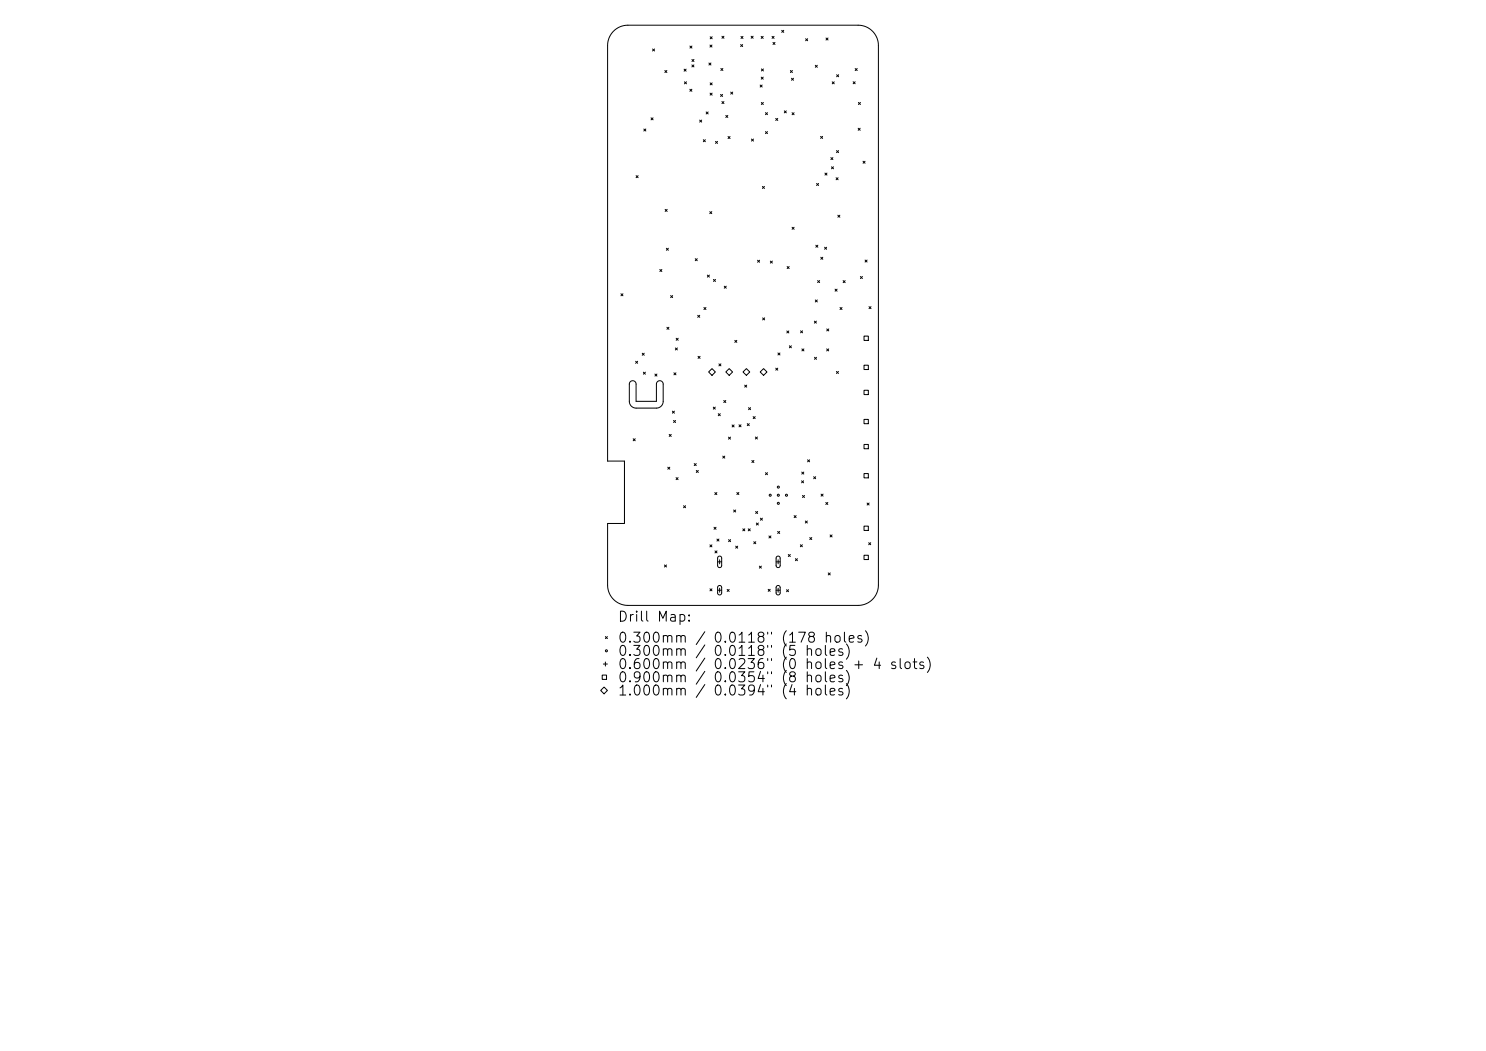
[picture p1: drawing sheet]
<svg xmlns="http://www.w3.org/2000/svg" width="297mm" height="210mm" viewBox="0 0 297 210" stroke-linecap="round" stroke-linejoin="round" font-family="sans-serif">
<defs><g id="words">
<g font-size="2">
<text x="123.3" y="124.7">Drill Map:</text>
<text x="123.3" y="128.9">0.300mm / 0.0118&quot; (178 holes)</text>
<text x="123.3" y="131.6">0.300mm</text>
<text x="142.4" y="131.6">0.0118&quot; (5</text>
<text x="123.3" y="134.2">0.600mm</text>
<text x="123.3" y="136.8">0.900mm / 0.0354&quot; (8 holes)</text>
<text x="142.4" y="134.2">0.0236&quot; (0 holes + 4 slots)</text>
<text x="123.3" y="139.5">1.000mm</text>
<text x="142.4" y="139.5">0.0394&quot; (4</text>
</g>
</g></defs>
<g fill="none" stroke="#000" stroke-width=".2">
<path d="M122.6 6.2a4.1 4.1 0 0 1 2.9-1.2h46a4.1 4.1 0 0 1 4.1 4.1v107.8a4.1 4.1 0 0 1-4.1 4.1h-46a4.1 4.1 0 0 1-4.1-4.1v-12.3h3.4v-12.5h-3.4v-83a4.1 4.1 0 0 1 1.2-2.9zM130.4 9.8l.4 .4M130.8 9.8l-.4 .4M132.9 14.1l.4 .4M133.3 14.1l-.4 .4M136.7 13.8l.4 .4M136.8 16.3l.4 .5M137.1 13.8l-.4 .4M137.2 16.3l-.4 .5M137.9 17.8l.4 .4M137.9 9.2l.4 .4M138.3 17.8l-.4 .4"/>
<path d="M138.3 13l.4 .4M138.3 11.9l.4 .4M138.3 9.2l-.4 .4M138.7 13l-.4 .4M138.7 11.9l-.4 .4M141.7 12.6l.4 .4M141.9 9l.4 .4M141.9 18.6l.4 .4M141.9 16.6l.4 .4M141.9 7.3l.4 .5M142.1 12.6l-.4 .4M142.3 9l-.4 .4"/>
<path d="M142.3 18.6l-.4 .4M142.3 16.6l-.4 .4M142.3 7.3l-.4 .5M144 18.9l.4 .4M144.1 13.7l.4 .4M144.3 7.2l.4 .4M144.4 18.9l-.4 .4M144.5 13.7l-.4 .4M144.7 7.2l-.4 .4M146 18.4l.5 .4M146.5 18.4l-.5 .4M148 8.9l.4 .4"/>
<path d="M148.1 7.3l.4 .4M148.4 8.9l-.4 .4M148.5 7.3l-.4 .4M150.1 7.2l.4 .4M150.5 7.2l-.4 .4M151.9 17l.4 .4M152.1 7.3l.4 .4M152.1 15.4l.4 .4M152.2 13.8l.4 .4M152.3 17l-.4 .4M152.5 7.3l-.4 .4M152.5 15.4l-.4 .4"/>
<path d="M152.6 13.8l-.4 .4M154.3 7.3l.4 .4M154.5 8.5l.4 .4M154.7 7.3l-.4 .4M154.9 8.5l-.4 .4M156.2 6.1l.4 .4M156.6 6.1l-.4 .4M158 14.1l.4 .4M158.2 15.6l.4 .4M158.4 14.1l-.4 .4M158.6 15.6l-.4 .4M161 7.7l.4 .4"/>
<path d="M161.4 7.7l-.4 .4M163 13l.4 .5M163.4 13l-.4 .5M165.1 7.6l.4 .4M165.5 7.6l-.4 .4M166.3 16.3l.4 .5M166.7 16.3l-.4 .5M167.2 14.9l.4 .4M167.6 14.9l-.4 .4M170.5 16.3l.4 .4M170.9 16.3l-.4 .4M170.9 13.7l.4 .4"/>
<path d="M171.3 13.7l-.4 .4M127.1 35.1l.4 .4M127.5 35.1l-.4 .4M128.7 25.8l.4 .4M129.1 25.8l-.4 .4M130.1 23.5l.4 .5M130.5 23.5l-.4 .5M139.8 24l.4 .4M140.2 24l-.4 .4M140.6 27.9l.4 .4M141 27.9l-.4 .4M141.1 22.4l.4 .4"/>
<path d="M141.5 22.4l-.4 .4M143 28.3l.4 .4M143.4 28.3l-.4 .4M144.3 20.3l.4 .4M144.7 20.3l-.4 .4M145.1 23.1l.4 .4M145.5 23.1l-.4 .4M145.5 27.3l.4 .4M145.9 27.3l-.4 .4M150.2 27.8l.4 .4M150.6 27.8l-.4 .4M152.2 20.5l.4 .4"/>
<path d="M152.4 37.3l.4 .4M152.6 20.5l-.4 .4M152.8 37.3l-.4 .4M153 22.5l.4 .4M153 26.3l.4 .4M153.4 22.5l-.4 .4M153.4 26.3l-.4 .4M155 23.7l.4 .4M155.4 23.7l-.4 .4M156.8 22.2l.4 .4M157.2 22.2l-.4 .4M158.3 22.5l.4 .4"/>
<path d="M158.7 22.5l-.4 .4M163.2 36.7l.4 .4M163.6 36.7l-.4 .4M164 27.3l.4 .4M164.4 27.3l-.4 .4M164.9 34.6l.4 .4M165.3 34.6l-.4 .4M166.1 31.5l.4 .4M166.2 33.3l.4 .4M166.5 31.5l-.4 .4M166.6 33.3l-.4 .4M167.1 35.5l.4 .4"/>
<path d="M167.2 30.1l.4 .4M167.5 35.5l-.4 .4M167.6 30.1l-.4 .4M171.5 25.6l.4 .4M171.6 20.5l.4 .4M171.9 25.6l-.4 .4M172 20.5l-.4 .4M172.5 32.2l.4 .4M172.9 32.2l-.4 .4M124.1 58.7l.4 .4M124.5 58.7l-.4 .4M131.9 53.8l.4 .5"/>
<path d="M132.3 53.8l-.4 .5M132.9 41.8l.4 .4M133.2 49.6l.4 .4M133.3 41.8l-.4 .4M133.6 49.6l-.4 .4M134 59.1l.4 .4M134.4 59.1l-.4 .4M139 51.7l.4 .4M139.4 51.7l-.4 .4M141.4 55l.4 .4M141.8 55l-.4 .4M141.9 42.3l.4 .4"/>
<path d="M142.3 42.3l-.4 .4M142.6 55.8l.4 .4M143 55.8l-.4 .4M144.8 57.2l.4 .4M145.2 57.2l-.4 .4M151.4 52l.4 .4M151.8 52l-.4 .4M154 52.2l.4 .4M154.4 52.2l-.4 .4M157.3 53.3l.4 .4M157.7 53.3l-.4 .4M158.3 45.4l.4 .4"/>
<path d="M158.7 45.4l-.4 .4M163 59.9l.4 .4M163.1 49l.4 .4M163.4 59.9l-.4 .4M163.4 56.1l.4 .4M163.5 49l-.4 .4M163.8 56.1l-.4 .4M164 51.4l.5 .4M164.5 51.4l-.5 .4M164.8 49.4l.4 .4M165.2 49.4l-.4 .4M166.9 57.8l.4 .4"/>
<path d="M167.3 57.8l-.4 .4M167.5 43l.4 .4M167.9 43l-.4 .4M168.5 56.1l.4 .4M168.9 56.1l-.4 .4M172 55.2l.4 .5M172.4 55.2l-.4 .5M172.9 52l.4 .4M173.3 52l-.4 .4M126 76.3a.68 .68 0 0 1 .7-.2 .68 .68 0 0 1 .4 .6v3.5h4.1v-3.5a.68 .68 0 0 1 .7-.6 .68 .68 0 0 1 .6 .7v3.4a1.35 1.35 0 0 1-1.3 1.3h-4.1a1.35 1.35 0 0 1-1.3-1.3v-3.5zM127 72.2l.4 .4M127.4 72.2l-.4 .4"/>
<path d="M128.4 70.6l.4 .4M128.6 74.4l.4 .4M128.8 70.6l-.4 .4M129 74.4l-.4 .4M130.9 74.7l.4 .4M131.3 74.7l-.4 .4M133.3 65.4l.4 .4M133.7 65.4l-.4 .4M134.7 74.5l.4 .4M135 69.5l.4 .4M135.1 74.5l-.4 .4M135.1 67.6l.5 .4"/>
<path d="M135.4 69.5l-.4 .4M135.6 67.6l-.5 .4M139.4 63l.5 .4M139.5 71.2l.4 .4M139.9 63l-.5 .4M139.9 71.2l-.4 .4M140.7 61.4l.4 .5M141.1 61.4l-.4 .5M142.3 73.7l.7 .6-.7 .7-.7-.7zM143.7 72.7l.4 .4M144.1 72.7l-.4 .4M145.1 74.3l.6-.6 .7 .6-.7 .7z"/>
<path d="M146.9 68l.4 .4M147.3 68l-.4 .4M148.5 74.3l.7-.6 .7 .6-.7 .7zM148.8 77l.4 .4M149.2 77l-.4 .4M151.9 74.3l.7-.6 .7 .6-.7 .7zM152.4 63.5l.4 .4M152.8 63.5l-.4 .4M155 73.6l.5 .4M155.5 73.6l-.5 .4M155.5 70.5l.4 .4M155.9 70.5l-.4 .4"/>
<path d="M157.3 66.1l.4 .4M157.7 66.1l-.4 .4M157.8 69.1l.4 .4M158.2 69.1l-.4 .4M160 66.1l.4 .4M160.3 69.7l.4 .4M160.4 66.1l-.4 .4M160.7 69.7l-.4 .4M162.8 64.2l.4 .4M162.8 71.4l.4 .4M163.2 64.2l-.4 .4M163.2 71.4l-.4 .4"/>
<path d="M165.2 69.7l.4 .4M165.2 65.7l.4 .4M165.6 69.7l-.4 .4M165.6 65.7l-.4 .4M167.2 74.2l.4 .4M167.6 74.2l-.4 .4M167.9 61.4l.4 .5M168.3 61.4l-.4 .5M172.7 67.2h.9v.8h-.9zM172.7 73h.9v.8h-.9zM172.7 78h.9v.8h-.9zM173.7 61.3l.4 .4"/>
<path d="M174.1 61.3l-.4 .4M126.6 87.7l.4 .4M127 87.7l-.4 .4M133.5 93.4l.4 .4M133.8 86.8l.4 .4M133.9 93.4l-.4 .4M134.2 86.8l-.4 .4M134.4 82.2l.4 .4M134.6 84l.4 .4M134.8 82.2l-.4 .4M135 84l-.4 .4M135.1 95.4l.4 .4"/>
<path d="M135.5 95.4l-.4 .4M138.8 92.6l.4 .4M139.2 92.6l-.4 .4M139.2 94l.4 .4M139.6 94l-.4 .4M142.6 81.3l.4 .5M142.9 98.4l.4 .4M143 81.3l-.4 .5M143.3 98.4l-.4 .4M143.6 82.7l.4 .4M144 82.7l-.4 .4M144.5 91.1l.4 .4"/>
<path d="M144.7 80l.4 .4M144.9 91.1l-.4 .4M145.1 80l-.4 .4M145.6 87.3l.4 .5M146 87.3l-.4 .5M146.3 84.9l.4 .4M146.7 84.9l-.4 .4M147.3 98.4l.4 .4M147.7 98.4l-.4 .4M147.7 84.9l.4 .4M148.1 84.9l-.4 .4M149.4 84.7l.4 .4"/>
<path d="M149.6 81.5l.4 .4M149.8 84.7l-.4 .4M150 81.5l-.4 .4M150.3 92l.4 .4M150.5 83.2l.4 .5M150.7 92l-.4 .4M150.9 83.2l-.4 .5M151 87.3l.4 .4M151.4 87.3l-.4 .4M153 94.4l.4 .5M153.4 94.4l-.4 .5M160.2 96.1l.4 .4"/>
<path d="M160.2 94.3l.5 .4M160.4 99l.4 .4M160.6 96.1l-.4 .4M160.7 94.3l-.5 .4M160.8 99l-.4 .4M161.4 91.9l.4 .4M161.8 91.9l-.4 .4M162.6 95.3l.4 .4M163 95.3l-.4 .4M164.1 98.7l.4 .4M164.5 98.7l-.4 .4M172.7 83.8h.9v.9h-.9z"/>
<path d="M172.7 88.8h.9v.9h-.9zM172.7 94.6h.9v.9h-.9zM132.8 112.9l.4 .4M133.2 112.9l-.4 .4M136.6 101.1l.4 .4M137 101.1l-.4 .4M141.9 108.9l.4 .4M141.9 117.7l.4 .4M142.3 108.9l-.4 .4M142.3 117.7l-.4 .4M142.7 105.4l.4 .4M142.9 110.1l.4 .4"/>
<path d="M143.1 105.4l-.4 .4M143.3 107.7l.4 .4M143.3 110.1l-.4 .4M143.4 112.3h.8M143.4 117.9h.8M143.5 111.2l.4-.1 .3 .4v1.6l-.3 .3-.3-.1-.2-.2v-1.6zM143.5 117.1l.4-.1 .3 .3v1.2l-.3 .4-.3-.1-.2-.3zM143.7 107.7l-.4 .4M143.8 111.9v.8M143.8 117.5v.8M145.3 117.8l.4 .4M145.6 107.8l.4 .4"/>
<path d="M145.7 117.8l-.4 .4M146 107.8l-.4 .4M146.6 101.9l.4 .4M147 101.9l-.4 .4M147 109.1l.4 .4M147.4 109.1l-.4 .4M148.5 105.7l.4 .4M148.9 105.7l-.4 .4M149.5 105.7l.4 .4M149.9 105.7l-.4 .4M150.7 108.2l.4 .5M151 102.2l.4 .4"/>
<path d="M151.1 108.2l-.4 .5M151.2 104.5l.4 .4M151.4 102.2l-.4 .4M151.6 104.5l-.4 .4M151.8 113.1l.4 .4M152 103.5l.4 .4M152.2 113.1l-.4 .4M152.4 103.5l-.4 .4M153.5 117.8l.4 .4M153.7 107.1l.4 .4M153.9 117.8l-.4 .4M154.1 107.1l-.4 .4"/>
<path d="M155.1 112.3h.8M155.1 117.9h.8M155.2 111.2l.4-.1 .3 .4v1.6l-.3 .3-.3-.1-.2-.2v-1.6zM155.2 117.1l.4-.1 .3 .3v1.2l-.3 .4-.3-.1-.2-.3zM155.4 106.2l.4 .4M155.5 111.9v.8M155.5 117.5v.8M155.8 106.2l-.4 .4M157.2 117.8l.4 .4M157.6 110.8l.4 .4M157.6 117.8l-.4 .4M158 110.8l-.4 .4"/>
<path d="M158.7 103l.4 .4M159 111.6l.4 .4M159.1 103l-.4 .4M159.4 111.6l-.4 .4M160 108.8l.4 .5M160.4 108.8l-.4 .5M161 104.1l.4 .4M161.4 104.1l-.4 .4M161.8 107.4l.4 .4M162.2 107.4l-.4 .4M165 100.4l.5 .4M165.5 100.4l-.5 .4"/>
<path d="M165.5 114.5l.4 .4M165.9 106.9l.4 .4M165.9 114.5l-.4 .4M166.3 106.9l-.4 .4M172.7 105.1h.9v.9h-.9zM172.7 110.9h.9v.9h-.9zM173.3 100.5l.4 .4M173.6 108.4l.4 .4M173.7 100.5l-.4 .4M174 108.4l-.4 .4M120.1 138l.6-.7 .7 .7-.7 .6zM120.4 134.9h.8v.9h-.8z"/>
<path d="M120.6 132.7h.8M121 127.2l.4 .4M121 132.3v.8M121.4 127.2l-.4 .4"/>
<circle cx="153.9" cy="99" r=".2"/>
<circle cx="155.6" cy="97.3" r=".2"/>
<circle cx="155.6" cy="99" r=".2"/>
<circle cx="157.2" cy="99" r=".2"/>
<circle cx="155.6" cy="100.6" r=".2"/>
<circle cx="121.2" cy="130" r=".2"/>
</g>
<use href="#words"/>
</svg>
